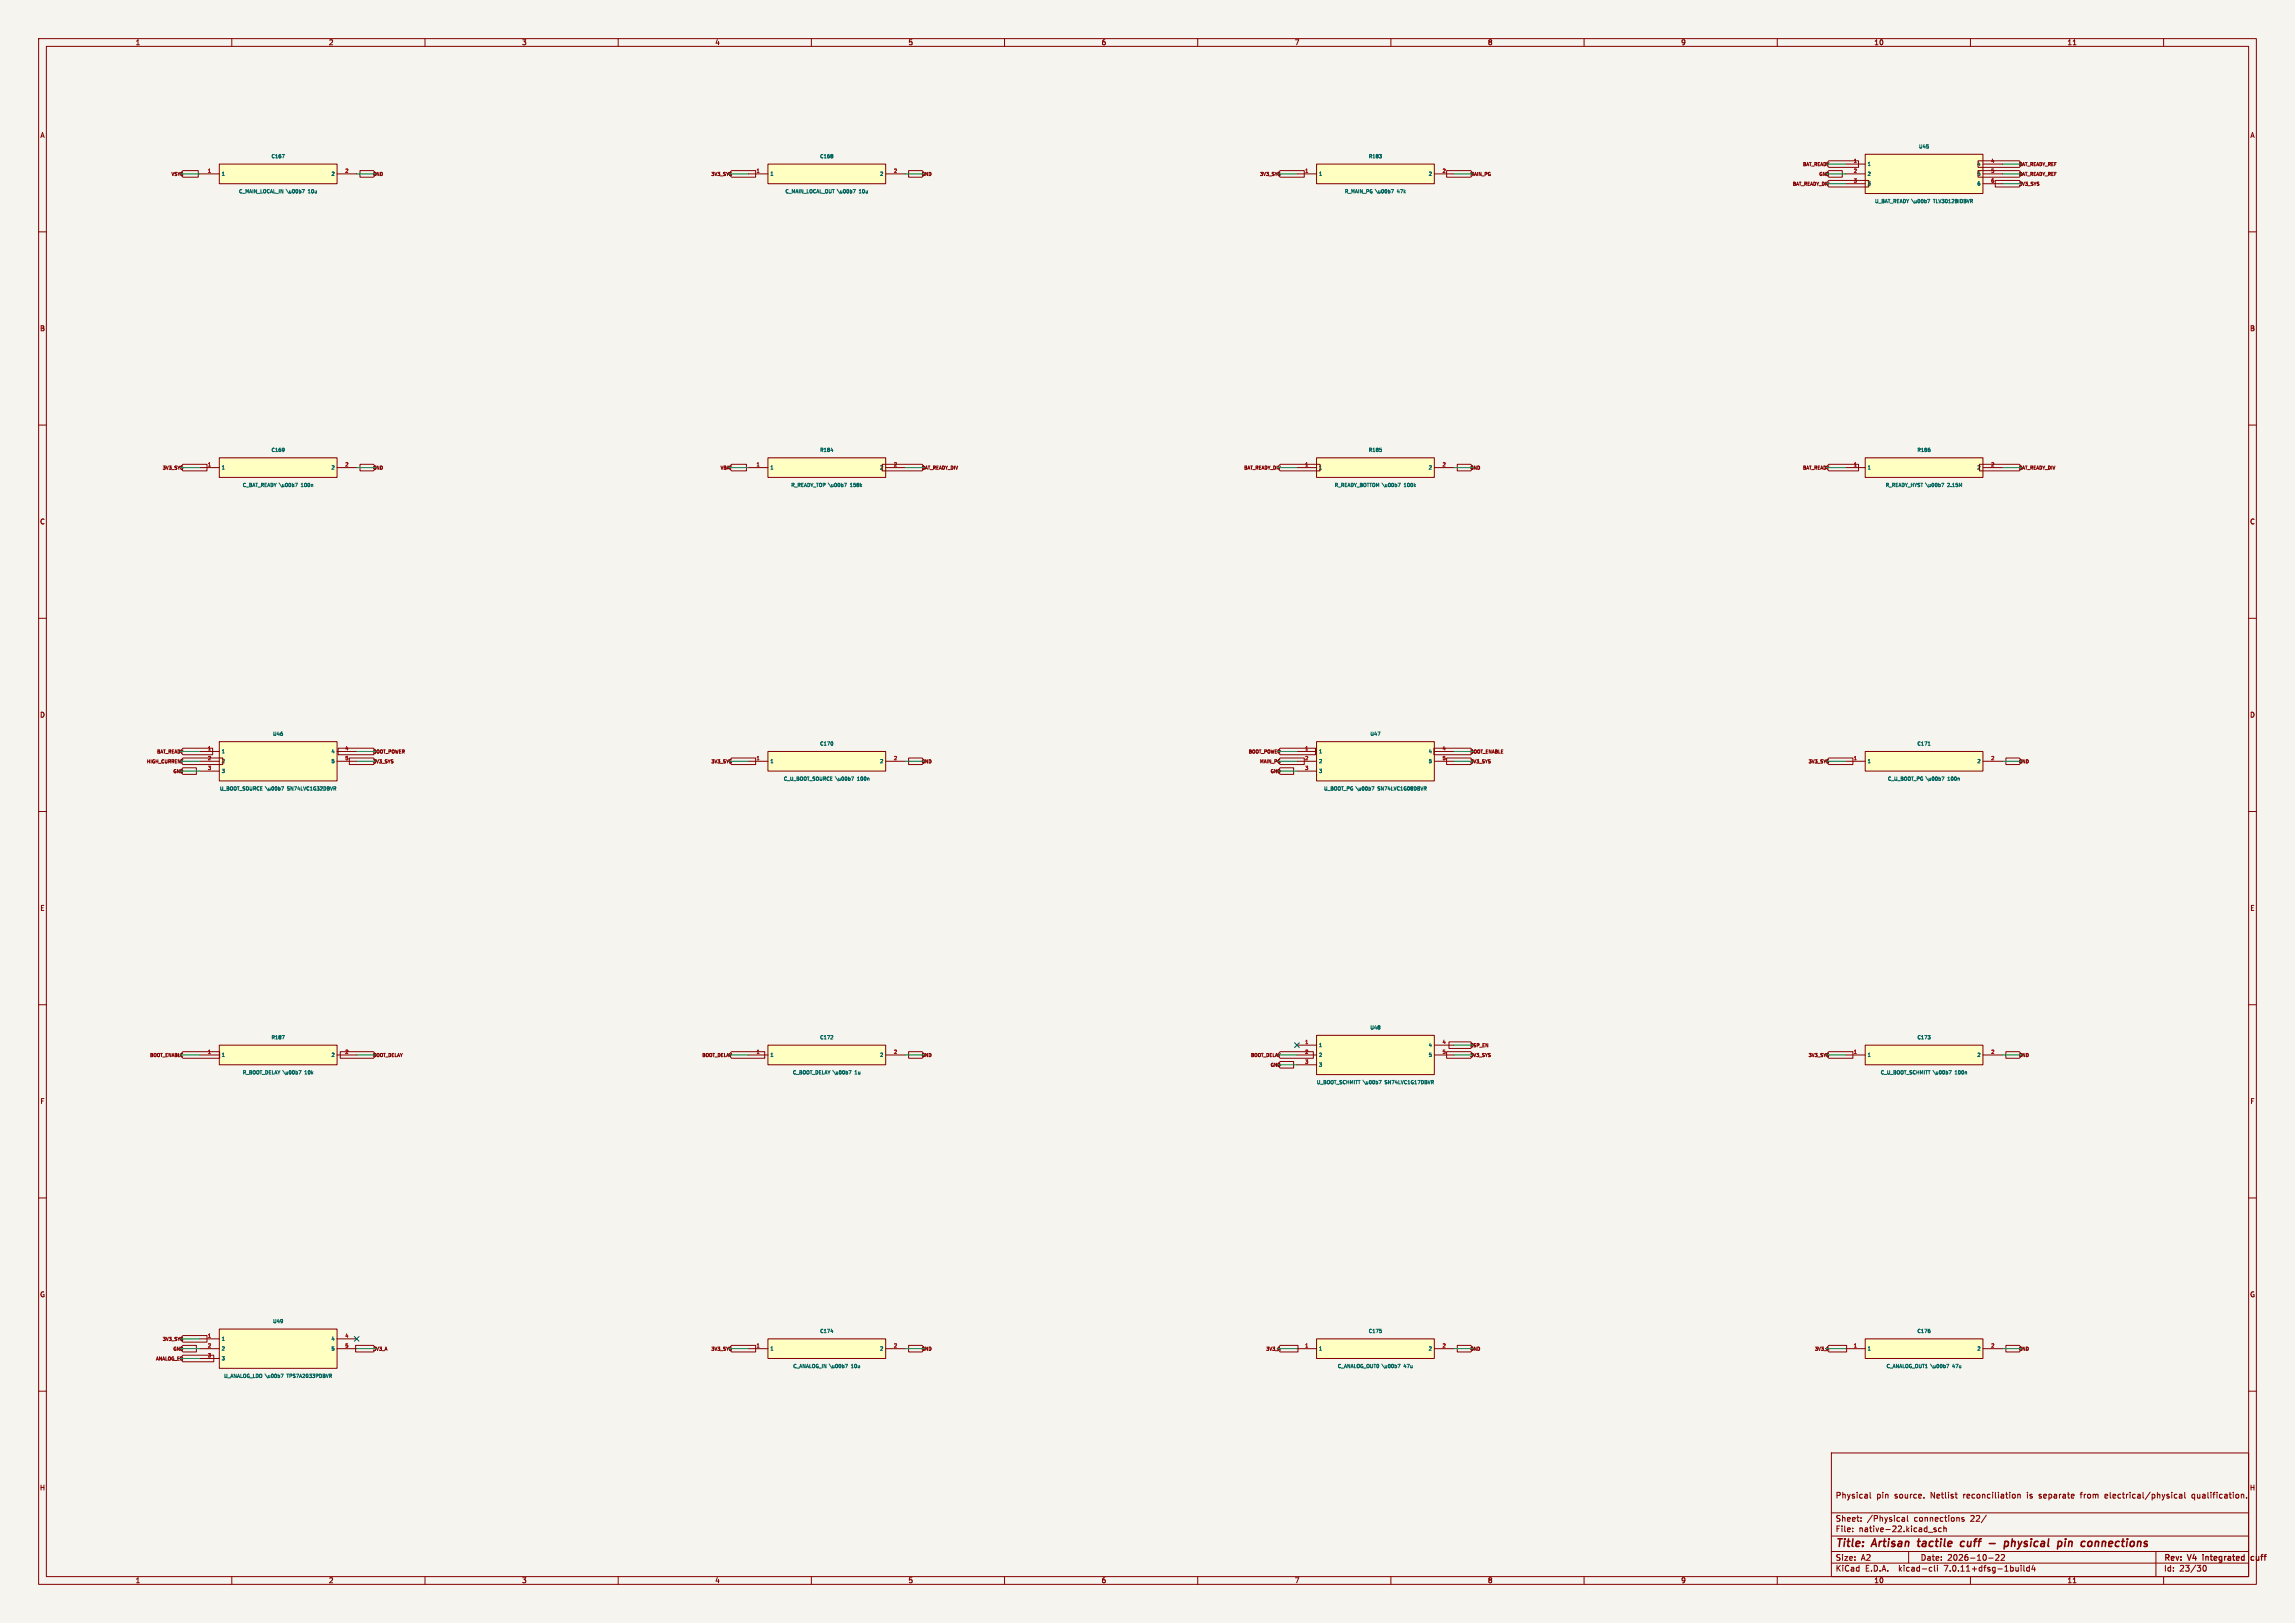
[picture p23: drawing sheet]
<svg xmlns="http://www.w3.org/2000/svg" width="594mm" height="420mm" viewBox="0 0 594 420" stroke-linecap="round" stroke-linejoin="round" font-family="sans-serif">
<defs><g id="words">
<g font-size="2.8" fill="#840000">
<text x="475" y="400.9">Title:</text>
<text x="484.7" y="400.9">Artisan</text>
<text x="497.3" y="400.9">tactile</text>
<text x="509.1" y="400.9">cuff</text>
<text x="517.3" y="400.9">-</text>
<text x="522.1" y="400.9">physical</text>
<text x="536.7" y="400.9">pin</text>
<text x="543.6" y="400.9">connections</text>
</g>
<g font-size="2.1" fill="#840000">
<text x="475" y="388">Physical</text>
<text x="485.7" y="388">pin</text>
<text x="490.4" y="388">source.</text>
<text x="499.8" y="388">Netlist</text>
<text x="508.4" y="388">reconciliation</text>
<text x="525.1" y="388">is</text>
<text x="528.3" y="388">separate</text>
<text x="539.2" y="388">from</text>
<text x="545.7" y="388">electrical/physical</text>
<text x="568.3" y="388">qualification.</text>
<text x="475" y="394">Sheet:</text>
<text x="483.2" y="394">/Physical</text>
<text x="495.5" y="394">connections</text>
<text x="510.2" y="394">22/</text>
<text x="475" y="396.7">File:</text>
<text x="481.1" y="396.7">native-22.kicad_sch</text>
<text x="475" y="406.9">KiCad</text>
<text x="475" y="404.1">Size:</text>
<text x="481.7" y="404.1">A2</text>
<text x="482.7" y="406.9">E.D.A.</text>
<text x="491.6" y="406.9">kicad-cli</text>
<text x="497" y="404.1">Date:</text>
<text x="503.5" y="406.9">7.0.11+dfsg-1build4</text>
<text x="504" y="404.1">2026-10-22</text>
<text x="560" y="404.3">Rev:</text>
<text x="560" y="406.9">Id:</text>
<text x="564.1" y="406.9">23/30</text>
<text x="566.4" y="404.3">V4</text>
<text x="570.8" y="404.3">integrated</text>
<text x="583.9" y="404.3">cuff</text>
</g>
<g font-size="1.8" fill="#840000">
<text x="35" y="11.9">1</text>
<text x="85" y="11.9">2</text>
<text x="135" y="11.9">3</text>
<text x="185" y="11.9">4</text>
<text x="235" y="11.9">5</text>
<text x="285" y="11.9">6</text>
<text x="335" y="11.9">7</text>
<text x="385" y="11.9">8</text>
<text x="435" y="11.9">9</text>
<text x="485" y="11.9">10</text>
<text x="535" y="11.9">11</text>
<text x="10.3" y="35.9">A</text>
<text x="582.3" y="35.9">A</text>
<text x="10.3" y="85.9">B</text>
<text x="582.3" y="85.9">B</text>
<text x="10.3" y="135.9">C</text>
<text x="582.3" y="135.9">C</text>
<text x="10.3" y="185.9">D</text>
<text x="582.3" y="185.9">D</text>
<text x="10.3" y="235.9">E</text>
<text x="582.3" y="235.9">E</text>
<text x="10.3" y="285.9">F</text>
<text x="582.3" y="285.9">F</text>
<text x="10.3" y="335.9">G</text>
<text x="582.3" y="335.9">G</text>
<text x="10.2" y="385.9">H</text>
<text x="582.2" y="385.9">H</text>
<text x="35" y="409.9">1</text>
<text x="85" y="409.9">2</text>
<text x="135" y="409.9">3</text>
<text x="185" y="409.9">4</text>
<text x="235" y="409.9">5</text>
<text x="285" y="409.9">6</text>
<text x="335" y="409.9">7</text>
<text x="385" y="409.9">8</text>
<text x="435" y="409.9">9</text>
<text x="485" y="409.9">10</text>
<text x="535" y="409.9">11</text>
</g>
<g font-size="1.3" fill="#006464">
<text x="70.1" y="41.1">C167</text>
<text x="212.1" y="41.1">C168</text>
<text x="354.1" y="41.1">R183</text>
<text x="496.5" y="38.6">U45</text>
<text x="57.3" y="45.7">1</text>
<text x="85.6" y="45.7">2</text>
<text x="199.3" y="45.7">1</text>
<text x="227.6" y="45.7">2</text>
<text x="341.3" y="45.7">1</text>
<text x="369.6" y="45.7">2</text>
<text x="483.3" y="43.1">1</text>
<text x="483.3" y="45.7">2</text>
<text x="511.6" y="43.1">4</text>
<text x="511.6" y="45.7">5</text>
<text x="61.7" y="50.2">C_MAIN_LOCAL_IN</text>
<text x="74.3" y="50.2">\u00b7</text>
<text x="80" y="50.2">10u</text>
<text x="203.1" y="50.2">C_MAIN_LOCAL_OUT \u00b7</text>
<text x="222.6" y="50.2">10u</text>
<text x="347.9" y="50.2">R_MAIN_PG</text>
<text x="356.1" y="50.2">\u00b7</text>
<text x="361.9" y="50.2">47k</text>
<text x="483.3" y="48.2">3</text>
<text x="485.2" y="52.8">U_BAT_READY \u00b7</text>
<text x="500.7" y="52.8">TLV3012BIDBVR</text>
<text x="511.6" y="48.2">6</text>
<text x="70.1" y="117.1">C169</text>
<text x="212.1" y="117.1">R184</text>
<text x="354.1" y="117.1">R185</text>
<text x="496.1" y="117.1">R186</text>
<text x="57.3" y="121.7">1</text>
<text x="85.6" y="121.7">2</text>
<text x="199.3" y="121.7">1</text>
<text x="227.6" y="121.7">2</text>
<text x="341.3" y="121.7">1</text>
<text x="369.6" y="121.7">2</text>
<text x="483.3" y="121.7">1</text>
<text x="511.6" y="121.7">2</text>
<text x="62.7" y="126.2">C_BAT_READY \u00b7</text>
<text x="78.2" y="126.2">100n</text>
<text x="204.6" y="126.2">R_READY_TOP \u00b7</text>
<text x="220.3" y="126.2">158k</text>
<text x="345.3" y="126.2">R_READY_BOTTOM \u00b7</text>
<text x="363.7" y="126.2">100k</text>
<text x="487.9" y="126.2">R_READY_HYST \u00b7</text>
<text x="504.3" y="126.2">2.15M</text>
<text x="70.5" y="190.6">U46</text>
<text x="354.5" y="190.6">U47</text>
<text x="57.3" y="195.1">1</text>
<text x="57.3" y="197.7">2</text>
<text x="85.6" y="195.1">4</text>
<text x="85.6" y="197.7">5</text>
<text x="199.3" y="197.7">1</text>
<text x="212.1" y="193.1">C170</text>
<text x="227.6" y="197.7">2</text>
<text x="341.3" y="195.1">1</text>
<text x="341.3" y="197.7">2</text>
<text x="369.6" y="195.1">4</text>
<text x="369.6" y="197.7">5</text>
<text x="483.3" y="197.7">1</text>
<text x="496.1" y="193.1">C171</text>
<text x="511.6" y="197.7">2</text>
<text x="57.3" y="200.2">3</text>
<text x="202.7" y="202.2">C_U_BOOT_SOURCE \u00b7</text>
<text x="222.2" y="202.2">100n</text>
<text x="341.3" y="200.2">3</text>
<text x="488.5" y="202.2">C_U_BOOT_PG \u00b7</text>
<text x="504.4" y="202.2">100n</text>
<text x="56.8" y="204.8">U_BOOT_SOURCE</text>
<text x="68.9" y="204.8">\u00b7</text>
<text x="74.6" y="204.8">SN74LVC1G32DBVR</text>
<text x="342.6" y="204.8">U_BOOT_PG</text>
<text x="351.1" y="204.8">\u00b7</text>
<text x="356.9" y="204.8">SN74LVC1G08DBVR</text>
<text x="70.1" y="269.1">R187</text>
<text x="212.1" y="269.1">C172</text>
<text x="354.5" y="266.6">U48</text>
<text x="496.1" y="269.1">C173</text>
<text x="57.3" y="273.7">1</text>
<text x="85.6" y="273.7">2</text>
<text x="199.3" y="273.7">1</text>
<text x="227.6" y="273.7">2</text>
<text x="341.3" y="271.1">1</text>
<text x="341.3" y="273.7">2</text>
<text x="369.6" y="271.1">4</text>
<text x="369.6" y="273.7">5</text>
<text x="483.3" y="273.7">1</text>
<text x="511.6" y="273.7">2</text>
<text x="62.7" y="278.2">R_BOOT_DELAY \u00b7</text>
<text x="79.1" y="278.2">10k</text>
<text x="205.1" y="278.2">C_BOOT_DELAY \u00b7</text>
<text x="221.5" y="278.2">1u</text>
<text x="340.7" y="280.8">U_BOOT_SCHMITT \u00b7</text>
<text x="341.3" y="276.2">3</text>
<text x="358.7" y="280.8">SN74LVC1G17DBVR</text>
<text x="486.6" y="278.2">C_U_BOOT_SCHMITT \u00b7</text>
<text x="506.3" y="278.2">100n</text>
<text x="57.3" y="347.1">1</text>
<text x="70.5" y="342.6">U49</text>
<text x="85.6" y="347.1">4</text>
<text x="212.1" y="345.1">C174</text>
<text x="354.1" y="345.1">C175</text>
<text x="496.1" y="345.1">C176</text>
<text x="57.3" y="349.7">2</text>
<text x="57.3" y="352.2">3</text>
<text x="85.6" y="349.7">5</text>
<text x="199.3" y="349.7">1</text>
<text x="227.6" y="349.7">2</text>
<text x="341.3" y="349.7">1</text>
<text x="369.6" y="349.7">2</text>
<text x="483.3" y="349.7">1</text>
<text x="511.6" y="349.7">2</text>
<text x="57.9" y="356.8">U_ANALOG_LDO \u00b7</text>
<text x="74.5" y="356.8">TPS7A2033PDBVR</text>
<text x="205.2" y="354.2">C_ANALOG_IN</text>
<text x="214.8" y="354.2">\u00b7</text>
<text x="220.6" y="354.2">10u</text>
<text x="346.1" y="354.2">C_ANALOG_OUT0 \u00b7</text>
<text x="363.6" y="354.2">47u</text>
<text x="488.1" y="354.2">C_ANALOG_OUT1 \u00b7</text>
<text x="505.6" y="354.2">47u</text>
</g>
<g font-size="1.3" fill="#a90000">
<text x="53.7" y="44.7">1</text>
<text x="89.2" y="44.7">2</text>
<text x="195.7" y="44.7">1</text>
<text x="231.2" y="44.7">2</text>
<text x="337.7" y="44.7">1</text>
<text x="373.2" y="44.7">2</text>
<text x="479.7" y="42.2">1</text>
<text x="479.7" y="44.7">2</text>
<text x="479.7" y="47.3">3</text>
<text x="515.2" y="42.2">4</text>
<text x="515.2" y="44.7">5</text>
<text x="515.2" y="47.3">6</text>
<text x="53.7" y="120.7">1</text>
<text x="89.2" y="120.7">2</text>
<text x="195.7" y="120.7">1</text>
<text x="231.2" y="120.7">2</text>
<text x="337.7" y="120.7">1</text>
<text x="373.2" y="120.7">2</text>
<text x="479.7" y="120.7">1</text>
<text x="515.2" y="120.7">2</text>
<text x="53.7" y="194.2">1</text>
<text x="53.7" y="196.7">2</text>
<text x="89.2" y="194.2">4</text>
<text x="89.2" y="196.7">5</text>
<text x="195.7" y="196.7">1</text>
<text x="231.2" y="196.7">2</text>
<text x="337.7" y="194.2">1</text>
<text x="337.7" y="196.7">2</text>
<text x="373.2" y="194.2">4</text>
<text x="373.2" y="196.7">5</text>
<text x="479.7" y="196.7">1</text>
<text x="515.2" y="196.7">2</text>
<text x="53.7" y="199.3">3</text>
<text x="337.7" y="199.3">3</text>
<text x="53.7" y="272.7">1</text>
<text x="89.2" y="272.7">2</text>
<text x="195.7" y="272.7">1</text>
<text x="231.2" y="272.7">2</text>
<text x="337.7" y="270.2">1</text>
<text x="337.7" y="272.7">2</text>
<text x="337.7" y="275.3">3</text>
<text x="373.2" y="270.2">4</text>
<text x="373.2" y="272.7">5</text>
<text x="479.7" y="272.7">1</text>
<text x="515.2" y="272.7">2</text>
<text x="53.7" y="346.2">1</text>
<text x="89.2" y="346.2">4</text>
<text x="53.7" y="348.7">2</text>
<text x="53.7" y="351.3">3</text>
<text x="89.2" y="348.7">5</text>
<text x="195.7" y="348.7">1</text>
<text x="231.2" y="348.7">2</text>
<text x="337.7" y="348.7">1</text>
<text x="373.2" y="348.7">2</text>
<text x="479.7" y="348.7">1</text>
<text x="515.2" y="348.7">2</text>
</g>
<g font-size="1.2" fill="#840000">
<text x="44.2" y="45.7">VSYS</text>
<text x="96.4" y="45.7">GND</text>
<text x="183.9" y="45.7">3V3_SYS</text>
<text x="238.4" y="45.7">GND</text>
<text x="325.9" y="45.7">3V3_SYS</text>
<text x="380.4" y="45.7">MAIN_PG</text>
<text x="466.5" y="43.2">BAT_READY</text>
<text x="470.7" y="45.7">GND</text>
<text x="522.4" y="43.2">BAT_READY_REF</text>
<text x="522.4" y="45.7">BAT_READY_REF</text>
<text x="463.8" y="48.3">BAT_READY_DIV</text>
<text x="522.4" y="48.3">3V3_SYS</text>
<text x="41.9" y="121.7">3V3_SYS</text>
<text x="96.4" y="121.7">GND</text>
<text x="186.3" y="121.7">VBAT</text>
<text x="238.4" y="121.7">BAT_READY_DIV</text>
<text x="321.8" y="121.7">BAT_READY_DIV</text>
<text x="380.4" y="121.7">GND</text>
<text x="466.5" y="121.7">BAT_READY</text>
<text x="522.4" y="121.7">BAT_READY_DIV</text>
<text x="37.8" y="197.7">HIGH_CURRENT</text>
<text x="40.5" y="195.2">BAT_READY</text>
<text x="96.4" y="197.7">3V3_SYS</text>
<text x="96.4" y="195.2">BOOT_POWER</text>
<text x="183.9" y="197.7">3V3_SYS</text>
<text x="238.4" y="197.7">GND</text>
<text x="323" y="195.2">BOOT_POWER</text>
<text x="325.9" y="197.7">MAIN_PG</text>
<text x="380.4" y="197.7">3V3_SYS</text>
<text x="380.4" y="195.2">BOOT_ENABLE</text>
<text x="467.9" y="197.7">3V3_SYS</text>
<text x="522.4" y="197.7">GND</text>
<text x="44.7" y="200.3">GND</text>
<text x="328.7" y="200.3">GND</text>
<text x="38.6" y="273.7">BOOT_ENABLE</text>
<text x="96.4" y="273.7">BOOT_DELAY</text>
<text x="181.6" y="273.7">BOOT_DELAY</text>
<text x="238.4" y="273.7">GND</text>
<text x="323.6" y="273.7">BOOT_DELAY</text>
<text x="380.4" y="273.7">3V3_SYS</text>
<text x="380.4" y="271.2">ESP_EN</text>
<text x="467.9" y="273.7">3V3_SYS</text>
<text x="522.4" y="273.7">GND</text>
<text x="328.7" y="276.3">GND</text>
<text x="41.9" y="347.2">3V3_SYS</text>
<text x="40.2" y="352.3">ANALOG_EN</text>
<text x="44.7" y="349.7">GND</text>
<text x="96.4" y="349.7">3V3_A</text>
<text x="183.9" y="349.7">3V3_SYS</text>
<text x="238.4" y="349.7">GND</text>
<text x="327.5" y="349.7">3V3_A</text>
<text x="380.4" y="349.7">GND</text>
<text x="469.5" y="349.7">3V3_A</text>
<text x="522.4" y="349.7">GND</text>
</g>
</g></defs>
<path d="M0 0h594v420h-594z" fill="#f5f4ef" stroke="#f5f4ef" stroke-width=".26"/>
<g fill="none" stroke="#840000" stroke-width=".26">
<path d="M10 10h574v400h-574zM12 12h570v396h-570zM60 10v2M110 10v2M160 10v2M210 10v2M260 10v2M310 10v2M360 10v2M410 10v2M460 10v2M510 10v2"/>
<path d="M536.6 11.6h.7M560 10v2M482.8 39.9h30.4v10.2h-30.4zM10 60h2M47.3 44.2h4v1.6h-4l-.7-.8zM51.7 45h5.1M56.8 42.5h30.4v5h-30.4zM87.2 45h5.1M93.2 44.2h3.5l.7 .8-.7 .8h-3.5zM189.3 44.2h6.3v1.6h-6.3l-.7-.8zM193.7 45h5.1M198.8 42.5h30.4v5h-30.4z"/>
<path d="M229.2 45h5.1M235.2 44.2h3.5l.7 .8-.7 .8h-3.5zM331.3 44.2h6.3v1.6h-6.3l-.7-.8zM335.7 45h5.1M340.8 42.5h30.4v5h-30.4zM371.2 45h5.1M374.4 44.2h6.3l.7 .8-.7 .8h-6.3zM473.3 41.6h7.7v1.7h-7.7l-.7-.8zM473.3 46.7h10.4v1.7h-10.4l-.7-.9zM473.3 44.2h3.5v1.6h-3.5l-.7-.8zM477.7 45h5.1M477.7 42.5h5.1"/>
<path d="M477.7 47.5h5.1M512 41.6h10.7l.7 .9-.7 .8h-10.7zM512 44.2h10.7l.7 .8-.7 .8h-10.7zM513.2 45h5.1M513.2 42.5h5.1M513.2 47.5h5.1M516.4 46.7h6.3l.7 .8-.7 .9h-6.3zM582 60h2M10 110h2M56.8 118.5h30.4v5h-30.4zM198.8 118.5h30.4v5h-30.4zM340.8 118.5h30.4v5h-30.4z"/>
<path d="M482.8 118.5h30.4v5h-30.4zM582 110h2M47.3 120.1h6.3v1.8h-6.3l-.7-.9zM51.7 121h5.1M87.2 121h5.1M93.2 120.1h3.5l.7 .9-.7 .9h-3.5zM189.3 120.1h3.9v1.8h-3.9l-.7-.9zM193.7 121h5.1M228.3 120.1h10.4l.7 .9-.7 .9h-10.4zM229.2 121h5.1M331.3 120.1h10.4v1.8h-10.4l-.7-.9zM335.7 121h5.1"/>
<path d="M371.2 121h5.1M377.2 120.1h3.5l.7 .9-.7 .9h-3.5zM473.3 120.1h7.7v1.8h-7.7l-.7-.9zM477.7 121h5.1M512.3 120.1h10.4l.7 .9-.7 .9h-10.4zM513.2 121h5.1M10 160h2M582 160h2M47.3 196.1h10.4v1.8h-10.4l-.7-.9zM47.3 198.7h3.5v1.7h-3.5l-.7-.9zM47.3 193.6h7.7v1.7h-7.7l-.7-.8zM51.7 197h5.1"/>
<path d="M51.7 194.5h5.1M51.7 199.5h5.1M56.8 191.9h30.4v10.2h-30.4zM87.2 197h5.1M87.2 194.5h5.1M87.5 193.6h9.2l.7 .9-.7 .8h-9.2zM90.4 196.1h6.3l.7 .9-.7 .9h-6.3zM189.3 196.1h6.3v1.8h-6.3l-.7-.9zM193.7 197h5.1M198.8 194.5h30.4v5h-30.4zM229.2 197h5.1M235.2 196.1h3.5l.7 .9-.7 .9h-3.5z"/>
<path d="M331.3 198.7h3.5v1.7h-3.5l-.7-.9zM331.3 193.6h9.2v1.7h-9.2l-.7-.8zM331.3 196.1h6.3v1.8h-6.3l-.7-.9zM335.7 197h5.1M335.7 194.5h5.1M335.7 199.5h5.1M340.8 191.9h30.4v10.2h-30.4zM371.1 193.6h9.6l.7 .9-.7 .8h-9.6zM371.2 197h5.1M371.2 194.5h5.1M374.4 196.1h6.3l.7 .9-.7 .9h-6.3zM473.3 196.1h6.3v1.8h-6.3l-.7-.9z"/>
<path d="M477.7 197h5.1M482.8 194.5h30.4v5h-30.4zM513.2 197h5.1M519.2 196.1h3.5l.7 .9-.7 .9h-3.5zM10 210h2M582 210h2M10 260h2M582 260h2M47.3 272.1h9.6v1.8h-9.6l-.7-.9zM51.7 273h5.1M56.8 270.5h30.4v5h-30.4zM87.2 273h5.1"/>
<path d="M88.1 272.1h8.6l.7 .9-.7 .9h-8.6zM189.3 272.1h8.6v1.8h-8.6l-.7-.9zM193.7 273h5.1M198.8 270.5h30.4v5h-30.4zM229.2 273h5.1M235.2 272.1h3.5l.7 .9-.7 .9h-3.5zM331.3 274.7h3.5v1.7h-3.5l-.7-.9zM331.3 272.1h8.6v1.8h-8.6l-.7-.9zM335.7 273h5.1M335.7 270.5h5.1M335.7 275.5h5.1M340.8 267.9h30.4v10.2h-30.4z"/>
<path d="M371.2 273h5.1M371.2 270.5h5.1M374.4 272.1h6.3l.7 .9-.7 .9h-6.3zM375 269.6h5.7l.7 .9-.7 .8h-5.7zM473.3 272.1h6.3v1.8h-6.3l-.7-.9zM477.7 273h5.1M482.8 270.5h30.4v5h-30.4zM513.2 273h5.1M519.2 272.1h3.5l.7 .9-.7 .9h-3.5zM10 310h2M582 310h2M47.3 345.6h6.3v1.7h-6.3l-.7-.8z"/>
<path d="M47.3 348.1h3.5v1.8h-3.5l-.7-.9zM47.3 350.7h8v1.7h-8l-.7-.9zM51.7 349h5.1M51.7 346.5h5.1M51.7 351.5h5.1M56.8 343.9h30.4v10.2h-30.4zM87.2 349h5.1M87.2 346.5h5.1M92 348.1h4.7l.7 .9-.7 .9h-4.7zM189.3 348.1h6.3v1.8h-6.3l-.7-.9zM193.7 349h5.1M198.8 346.5h30.4v5h-30.4z"/>
<path d="M229.2 349h5.1M235.2 348.1h3.5l.7 .9-.7 .9h-3.5zM331.3 348.1h4.7v1.8h-4.7l-.7-.9zM335.7 349h5.1M340.8 346.5h30.4v5h-30.4zM371.2 349h5.1M377.2 348.1h3.5l.7 .9-.7 .9h-3.5zM473.3 348.1h4.7v1.8h-4.7l-.7-.9zM477.7 349h5.1M482.8 346.5h30.4v5h-30.4zM513.2 349h5.1M519.2 348.1h3.5l.7 .9-.7 .9h-3.5z"/>
<path d="M10 360h2M474 376h108v32h-108zM582 360h2M474 397.5h108M474 391.5h108M479.5 396.2v.2M479.5 395.4v.2M481.7 393.5v.2M481.7 392.7v.2M484 386.2v1.3l.2 .2M492.3 392.7h.6l.1 1M493 393l-.8 .3 .3 .4 .5-.1"/>
<path d="M493.7 392.2v1.3l.2 .2M498 387.5v.2M499.1 396.5h1.1M501.1 395.4h-.4l-.2 .2 .1 .2 .5 .1v.4h-.6M502.5 395.4h-.5l-.3 .3 .2 .6h.6M503.1 395.5l.6-.1v1M503.1 394.9v1.5M506 386.7h.6M506.3 387.6l.3 .1M508.3 392.7h-.3l-.3 .2 .1 .2 .5 .1v.4h-.6M514.1 392.1l-1.3 1.9M521.1 386.7l.5 .3-.1 .5-.4 .2"/>
<path d="M522.2 386.8l.6-.1 .1 1M522.2 386.7v1M538.4 386.7h.6M545.3 386.7l-.5 .2 .1 .7 .4 .1M545.5 387l-.7 .2M563.5 386.7h-.5l-.3 .3 .2 .6h.6M564.1 386.7h.6v1M564.7 387l-.7 .3 .2 .4 .5-.1M565.5 386.2v1.3l.2 .2M567.9 386.7l-.6 .3 .1 .5 .5 .2M580.3 386.7l.4 .2v.8M581.5 387.5v.2"/>
<path d="M60 408v2M110 408v2M160 408v2M210 408v2M260 408v2M310 408v2M360 408v2M410 408v2M460 408v2M474 404.5h108M474 401.5h108M494 401.5v3"/>
<path d="M499.6 405.6h.4M500 406.5l-.4 .1M500.7 405.1v1.3l.2 .2M501.5 405.1v.1M501.5 405.6v1M510 408v2M514.7 403.2h1.2M516.5 402.4l.6-.1 .3 .4-.9 1.1h.9M518 402.4l.5-.1 .3 .4-.9 1.1h.9M523.1 405.1v.1M523.1 405.6v1M523.8 405.1v1.3l.2 .2"/>
<path d="M525.2 405.6h-.4l-.3 .3 .2 .6h.5M525.2 405.1v1.5M526.2 405l-.3 1.1h.9M526.6 405.6v1M536.6 409.6h.7M558 401.5v6.5M560 408v2M570.3 405.2a.72 .72 0 0 0-.2 .8 .72 .72 0 0 0 .7 .5l.2-.5v-.6"/>
</g>
<path d="M570.2 402.3v.1M570.2 402.8v1M583.3 402.8h-.4l-.3 .3 .2 .6h.5" fill="none" stroke="#840000" stroke-width=".3"/>
<g fill="none" stroke="#840000" stroke-width=".4">
<path d="M496.3 398.9h.7M496.6 398.2l-.2 1.7 .3 .3M508.5 399h-.8l-.3 .8 .3 .4 .6-.1M514.9 399.4h1.5M518.9 399l.6-.1 .4 .3-.2 .8-.7 .2M518.9 398.9l-.2 2M520.8 398.2l-.2 2M521.3 398.9l-.6 .2M534.6 398.9l-.2 1.3M534.6 398.2v.2M535.5 398.9l-.1 1.3M535.8 398.9l-.3 .2"/>
<path d="M542.4 398.9l-.2 1.3M542.9 398.9l-.5 .2"/>
</g>
<g fill="#ffffc2" stroke="#ffffc2" stroke-width=".26">
<path d="M56.8 270.5h30.4v5h-30.4z"/>
<path d="M340.8 267.9h30.4v10.2h-30.4z"/>
<path d="M198.8 118.5h30.4v5h-30.4z"/>
<path d="M56.8 118.5h30.4v5h-30.4z"/>
<path d="M198.8 42.5h30.4v5h-30.4z"/>
<path d="M482.8 194.5h30.4v5h-30.4z"/>
<path d="M56.8 191.9h30.4v10.2h-30.4z"/>
<path d="M56.8 42.5h30.4v5h-30.4z"/>
<path d="M198.8 194.5h30.4v5h-30.4z"/>
<path d="M482.8 118.5h30.4v5h-30.4z"/>
<path d="M482.8 270.5h30.4v5h-30.4z"/>
<path d="M340.8 118.5h30.4v5h-30.4z"/>
<path d="M340.8 191.9h30.4v10.2h-30.4z"/>
<path d="M482.8 39.9h30.4v10.2h-30.4z"/>
<path d="M198.8 270.5h30.4v5h-30.4z"/>
<path d="M482.8 346.5h30.4v5h-30.4z"/>
<path d="M56.8 343.9h30.4v10.2h-30.4z"/>
<path d="M340.8 42.5h30.4v5h-30.4z"/>
<path d="M340.8 346.5h30.4v5h-30.4z"/>
<path d="M198.8 346.5h30.4v5h-30.4z"/>
</g>
<g fill="none" stroke="#006464" stroke-width=".26">
<path d="M73 40h.6l-.4 .9M357 40h.6l-.3 .3M78.2 49h.6l-.4 .9M215.5 40v.3M215.5 40.4v.4M220.8 49h.6l-.4 .9M357.5 40.4h.1M357.5 40.4v.4M360.1 49h.6l-.4 .9M498.9 51.6h.6l-.4 .9M73.5 116l-.1 .8M73.6 116.4l-.1 .1"/>
<path d="M215.1 116.6h.5M357.1 116h.4M357.5 116.4v.4M357.5 116.8h.1M499.5 116.4v.4M76.4 125h.6l-.4 .9M218.5 125h.6l-.4 .9M361.8 125h.6l-.4 .9M502.5 125h.6l-.4 .9M215.5 192.1v.7M499 192.9h.6M72.8 203.6h.6l-.4 .9"/>
<path d="M220.3 201h.6l-.3 .9M355 203.6h.6l-.4 .9M502.6 201h.6l-.4 .9M73 268h.6l-.4 .9M77.3 277h.6l-.4 .9M215.5 268v.4l-.5 .5h.6M219.7 277h.6l-.4 .9M356.9 279.6h.6l-.4 .9M499 268h.6l-.3 .3M499.5 268.4v.4M504.4 277h.6l-.4 .9M72.7 355.6h.6l-.4 .9"/>
<path d="M215.1 344.6h.5M218.8 353h.6l-.4 .9M357.1 344h.4M357.5 344.4h.1M357.5 344.4v.4M361.8 353h.6l-.4 .9M499.5 344.4v.4M503.8 353h.6l-.4 .9"/>
</g>
<g fill="none" stroke="#009600" stroke-width=".26">
<path d="M46.6 45h5.1M92.3 45h5.1M188.6 45h5.1M234.3 45h5.1M330.6 45h5.1M376.3 45h5.1M472.6 45h5.1M472.6 47.5h5.1M472.6 42.5h5.1M518.3 45h5.1M518.3 47.5h5.1M518.3 42.5h5.1"/>
<path d="M46.6 121h5.1M92.3 121h5.1M188.6 121h5.1M234.3 121h5.1M330.6 121h5.1M376.3 121h5.1M472.6 121h5.1M518.3 121h5.1M46.6 194.5h5.1M46.6 199.5h5.1M46.6 197h5.1M92.3 194.5h5.1"/>
<path d="M92.3 197h5.1M188.6 197h5.1M234.3 197h5.1M330.6 194.5h5.1M330.6 199.5h5.1M330.6 197h5.1M376.3 194.5h5.1M376.3 197h5.1M472.6 197h5.1M518.3 197h5.1M46.6 273h5.1M92.3 273h5.1"/>
<path d="M188.6 273h5.1M234.3 273h5.1M330.6 275.5h5.1M330.6 273h5.1M376.3 270.5h5.1M376.3 273h5.1M472.6 273h5.1M518.3 273h5.1M46.6 349h5.1M46.6 351.5h5.1M46.6 346.5h5.1M92.3 349h5.1"/>
<path d="M188.6 349h5.1M234.3 349h5.1M330.6 349h5.1M376.3 349h5.1M472.6 349h5.1M518.3 349h5.1"/>
</g>
<path d="M335.1 269.9l1.2 1.2M336.3 269.9l-1.2 1.2M91.7 345.9l1.2 1.2M92.9 345.9l-1.2 1.2" fill="none" stroke="#000084" stroke-width=".26"/>
<use href="#words"/>
</svg>
